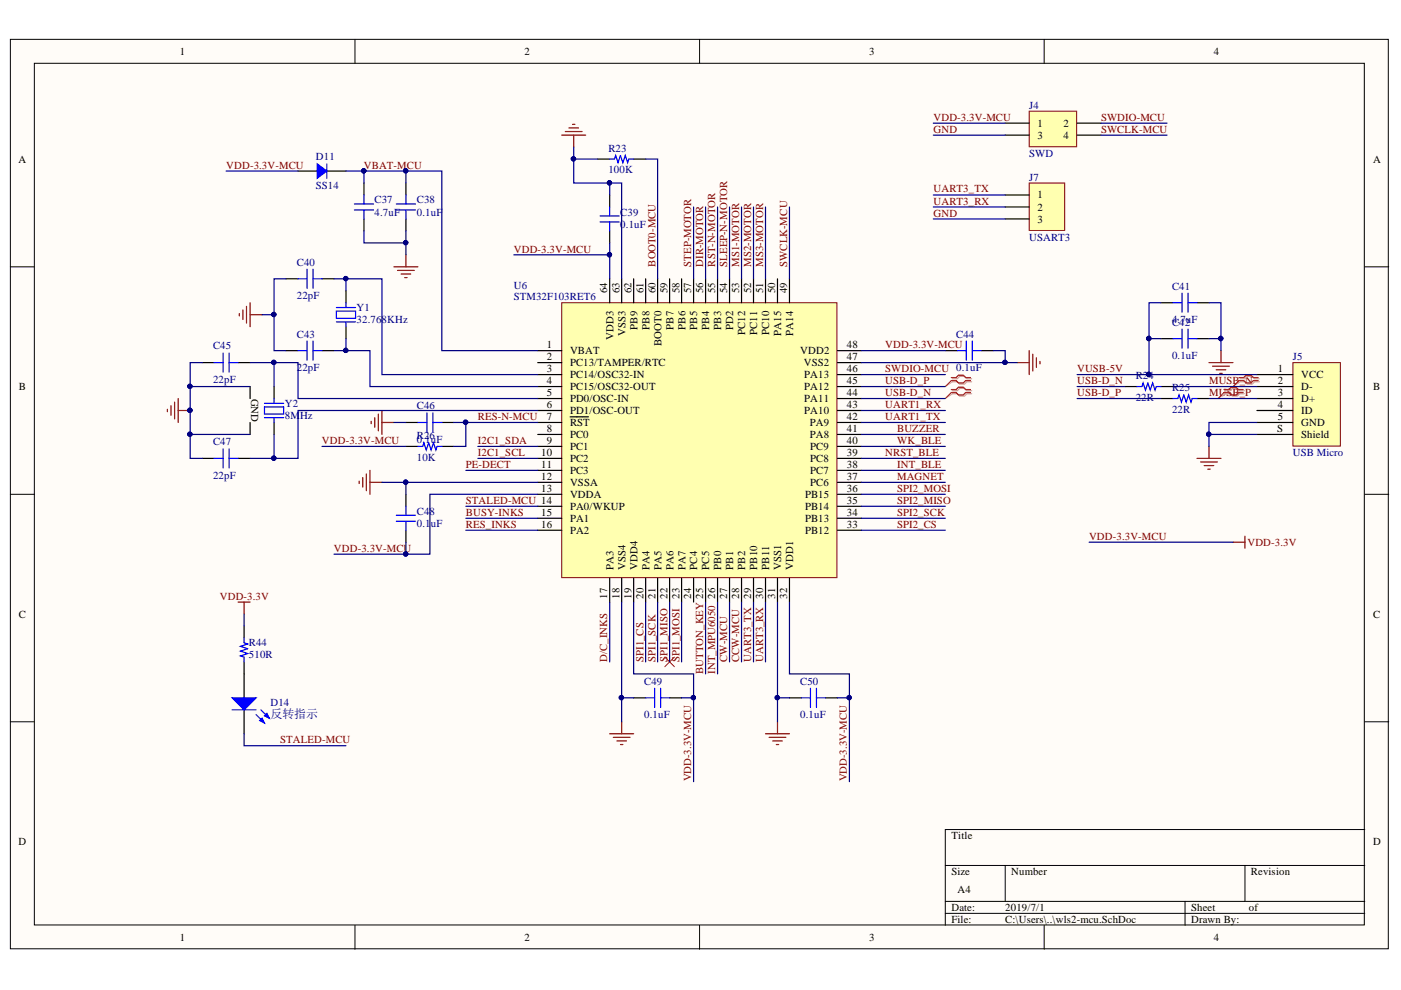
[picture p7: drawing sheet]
<svg xmlns="http://www.w3.org/2000/svg" width="297mm" height="210mm" viewBox="0 0 297 210" stroke-linecap="round" stroke-linejoin="round" font-family="sans-serif">
<defs><g id="words">
<text font-size="2.5" fill="#000080" x="57.3" y="152.3">反转指示</text>
<g font-size="2.3">
<text x="38.1" y="11.7">1</text>
<text x="111.2" y="11.7">2</text>
<text x="184.3" y="11.7">3</text>
<text x="257.4" y="11.7">4</text>
<text x="220" y="26.9">1</text>
<text x="220" y="29.4">3</text>
<text x="225.5" y="26.9">2</text>
<text x="225.5" y="29.4">4</text>
<text x="3.9" y="34.5">A</text>
<text x="291.1" y="34.5">A</text>
<text x="220" y="42.1">1</text>
<text x="220" y="44.7">2</text>
<text x="220" y="47.2">3</text>
<text x="128.7" y="62.2" transform="rotate(-90 128.7 62.2)">64</text>
<text x="131.3" y="62.2" transform="rotate(-90 131.3 62.2)">63</text>
<text x="133.9" y="62.2" transform="rotate(-90 133.9 62.2)">62</text>
<text x="136.4" y="62.2" transform="rotate(-90 136.4 62.2)">61</text>
<text x="139" y="62.2" transform="rotate(-90 139 62.2)">60</text>
<text x="141.5" y="62.2" transform="rotate(-90 141.5 62.2)">59</text>
<text x="144" y="62.2" transform="rotate(-90 144 62.2)">58</text>
<text x="146.6" y="62.2" transform="rotate(-90 146.6 62.2)">57</text>
<text x="149.1" y="62.2" transform="rotate(-90 149.1 62.2)">56</text>
<text x="151.6" y="62.2" transform="rotate(-90 151.6 62.2)">55</text>
<text x="154.2" y="62.2" transform="rotate(-90 154.2 62.2)">54</text>
<text x="156.7" y="62.2" transform="rotate(-90 156.7 62.2)">53</text>
<text x="159.3" y="62.2" transform="rotate(-90 159.3 62.2)">52</text>
<text x="161.8" y="62.2" transform="rotate(-90 161.8 62.2)">51</text>
<text x="164.3" y="62.2" transform="rotate(-90 164.3 62.2)">50</text>
<text x="166.9" y="62.2" transform="rotate(-90 166.9 62.2)">49</text>
<text x="132.6" y="71.3" transform="rotate(-90 132.6 71.3)">VSS3</text>
<text x="135.2" y="69.9" transform="rotate(-90 135.2 69.9)">PB9</text>
<text x="137.7" y="69.9" transform="rotate(-90 137.7 69.9)">PB8</text>
<text x="142.8" y="69.9" transform="rotate(-90 142.8 69.9)">PB7</text>
<text x="145.3" y="69.9" transform="rotate(-90 145.3 69.9)">PB6</text>
<text x="147.8" y="69.9" transform="rotate(-90 147.8 69.9)">PB5</text>
<text x="150.4" y="69.9" transform="rotate(-90 150.4 69.9)">PB4</text>
<text x="152.9" y="69.9" transform="rotate(-90 152.9 69.9)">PB3</text>
<text x="155.5" y="70" transform="rotate(-90 155.5 70)">PD2</text>
<text x="158" y="71.1" transform="rotate(-90 158 71.1)">PC12</text>
<text x="160.5" y="71.1" transform="rotate(-90 160.5 71.1)">PC11</text>
<text x="163.1" y="71.1" transform="rotate(-90 163.1 71.1)">PC10</text>
<text x="165.6" y="71.2" transform="rotate(-90 165.6 71.2)">PA15</text>
<text x="168.1" y="71.2" transform="rotate(-90 168.1 71.2)">PA14</text>
<text x="116" y="73.8">1</text>
<text x="116" y="76.4">2</text>
<text x="120.9" y="75.1">VBAT</text>
<text x="120.9" y="77.6">PC13/TAMPER/RTC</text>
<text x="130.1" y="72.1" transform="rotate(-90 130.1 72.1)">VDD3</text>
<text x="140.2" y="73.3" transform="rotate(-90 140.2 73.3)">BOOT0</text>
<text x="169.7" y="75.1">VDD2</text>
<text x="170.4" y="77.6">VSS2</text>
<text x="179.6" y="76.4">47</text>
<text x="179.6" y="73.8">48</text>
<text x="4" y="82.7">B</text>
<text x="116" y="78.9">3</text>
<text x="116" y="81.5">4</text>
<text x="116" y="84">5</text>
<text x="120.9" y="80.2">PC14/OSC32-IN</text>
<text x="120.9" y="82.7">PC15/OSC32-OUT</text>
<text x="170.5" y="82.7">PA12</text>
<text x="170.5" y="80.2">PA13</text>
<text x="179.6" y="84">44</text>
<text x="179.6" y="81.5">45</text>
<text x="179.6" y="78.9">46</text>
<text x="270.9" y="78.9">1</text>
<text x="270.9" y="81.5">2</text>
<text x="270.9" y="84">3</text>
<text x="275.9" y="80.2">VCC</text>
<text x="275.9" y="82.7">D-</text>
<text x="291.1" y="82.7">B</text>
<text x="53.3" y="84.5" transform="rotate(90 53.3 84.5)">GND</text>
<text x="116" y="86.5">6</text>
<text x="116" y="89.1">7</text>
<text x="120.9" y="85.3">PD0/OSC-IN</text>
<text x="120.9" y="87.8">PD1/OSC-OUT</text>
<text x="170.5" y="87.8">PA10</text>
<text x="170.5" y="85.3">PA11</text>
<text x="179.6" y="89.1">42</text>
<text x="179.6" y="86.5">43</text>
<text x="270.9" y="86.5">4</text>
<text x="270.9" y="89.1">5</text>
<text x="275.9" y="85.3">D+</text>
<text x="275.9" y="87.8">ID</text>
<text x="116" y="91.6">8</text>
<text x="116" y="94.1">9</text>
<text x="120.9" y="90.3">RST</text>
<text x="120.9" y="92.9">PC0</text>
<text x="120.9" y="95.4">PC1</text>
<text x="171.7" y="92.9">PA8</text>
<text x="171.7" y="90.3">PA9</text>
<text x="171.8" y="95.4">PC9</text>
<text x="179.6" y="94.1">40</text>
<text x="179.6" y="91.6">41</text>
<text x="270.8" y="91.6">S</text>
<text x="275.9" y="92.9">Shield</text>
<text x="275.9" y="90.3">GND</text>
<text x="114.8" y="96.7">10</text>
<text x="114.8" y="99.2">11</text>
<text x="114.8" y="101.7">12</text>
<text x="120.9" y="97.9">PC2</text>
<text x="120.9" y="100.5">PC3</text>
<text x="171.8" y="100.5">PC7</text>
<text x="171.8" y="97.9">PC8</text>
<text x="179.6" y="101.7">37</text>
<text x="179.6" y="99.2">38</text>
<text x="179.6" y="96.7">39</text>
<text x="114.8" y="104.4">13</text>
<text x="120.9" y="103">VSSA</text>
<text x="120.9" y="105.6">VDDA</text>
<text x="170.7" y="105.6">PB15</text>
<text x="171.8" y="103">PC6</text>
<text x="179.6" y="106.9">35</text>
<text x="179.6" y="104.4">36</text>
<text x="114.8" y="109.4">15</text>
<text x="114.8" y="112">16</text>
<text x="120.9" y="108.2">PA0/WKUP</text>
<text x="120.9" y="110.7">PA1</text>
<text x="120.9" y="113.2">PA2</text>
<text x="170.7" y="113.2">PB12</text>
<text x="170.7" y="110.7">PB13</text>
<text x="170.7" y="108.2">PB14</text>
<text x="179.6" y="112">33</text>
<text x="179.6" y="109.4">34</text>
<text x="130.1" y="120.8" transform="rotate(-90 130.1 120.8)">PA3</text>
<text x="132.6" y="120.8" transform="rotate(-90 132.6 120.8)">VSS4</text>
<text x="135.2" y="120.8" transform="rotate(-90 135.2 120.8)">VDD4</text>
<text x="137.7" y="120.8" transform="rotate(-90 137.7 120.8)">PA4</text>
<text x="140.2" y="120.8" transform="rotate(-90 140.2 120.8)">PA5</text>
<text x="142.8" y="120.8" transform="rotate(-90 142.8 120.8)">PA6</text>
<text x="145.3" y="120.8" transform="rotate(-90 145.3 120.8)">PA7</text>
<text x="147.8" y="120.8" transform="rotate(-90 147.8 120.8)">PC4</text>
<text x="150.4" y="120.8" transform="rotate(-90 150.4 120.8)">PC5</text>
<text x="152.9" y="120.8" transform="rotate(-90 152.9 120.8)">PB0</text>
<text x="155.5" y="120.8" transform="rotate(-90 155.5 120.8)">PB1</text>
<text x="158" y="120.8" transform="rotate(-90 158 120.8)">PB2</text>
<text x="160.5" y="120.8" transform="rotate(-90 160.5 120.8)">PB10</text>
<text x="163.1" y="120.8" transform="rotate(-90 163.1 120.8)">PB11</text>
<text x="165.6" y="120.8" transform="rotate(-90 165.6 120.8)">VSS1</text>
<text x="168.1" y="120.8" transform="rotate(-90 168.1 120.8)">VDD1</text>
<text x="4" y="131">C</text>
<text x="128.7" y="126.9" transform="rotate(-90 128.7 126.9)">17</text>
<text x="131.3" y="126.9" transform="rotate(-90 131.3 126.9)">18</text>
<text x="133.9" y="126.9" transform="rotate(-90 133.9 126.9)">19</text>
<text x="136.4" y="126.9" transform="rotate(-90 136.4 126.9)">20</text>
<text x="139" y="126.9" transform="rotate(-90 139 126.9)">21</text>
<text x="141.5" y="126.9" transform="rotate(-90 141.5 126.9)">22</text>
<text x="144" y="126.9" transform="rotate(-90 144 126.9)">23</text>
<text x="146.6" y="126.9" transform="rotate(-90 146.6 126.9)">24</text>
<text x="151.6" y="126.9" transform="rotate(-90 151.6 126.9)">26</text>
<text x="154.2" y="126.9" transform="rotate(-90 154.2 126.9)">27</text>
<text x="156.7" y="126.9" transform="rotate(-90 156.7 126.9)">28</text>
<text x="159.3" y="126.9" transform="rotate(-90 159.3 126.9)">29</text>
<text x="161.8" y="126.9" transform="rotate(-90 161.8 126.9)">30</text>
<text x="164.3" y="126.9" transform="rotate(-90 164.3 126.9)">31</text>
<text x="166.9" y="126.9" transform="rotate(-90 166.9 126.9)">32</text>
<text x="291.1" y="131">C</text>
<text x="3.9" y="179.2">D</text>
<text x="201.7" y="177.9">Title</text>
<text x="291.1" y="179.2">D</text>
<text x="201.7" y="185.6">Size</text>
<text x="214.4" y="185.6">Number</text>
<text x="265.2" y="185.6">Revision</text>
<text x="203" y="189.4">A4</text>
<text x="201.7" y="193.2">Date:</text>
<text x="201.7" y="195.7">File:</text>
<text x="213.1" y="193.2">2019/7/1</text>
<text x="213.1" y="195.7">C:\Users\..\wls2-mcu.SchDoc</text>
<text x="252.5" y="193.2">Sheet</text>
<text x="252.5" y="195.7">Drawn By:</text>
<text x="264.8" y="193.2">of</text>
<text x="38.1" y="199.5">1</text>
<text x="111.2" y="199.5">2</text>
<text x="184.3" y="199.5">3</text>
<text x="257.4" y="199.5">4</text>
</g>
<g font-size="2.3" fill="#000080">
<text x="218.2" y="23.1">J4</text>
<text x="67" y="34">D11</text>
<text x="129" y="32.2">R23</text>
<text x="218.2" y="33.2">SWD</text>
<text x="67" y="40">SS14</text>
<text x="129" y="36.8">100K</text>
<text x="218.2" y="38.3">J7</text>
<text x="79.4" y="43.1">C37</text>
<text x="79.4" y="45.7">4.7uF</text>
<text x="88.4" y="43.1">C38</text>
<text x="88.4" y="45.7">0.1uF</text>
<text x="131.5" y="45.7">C39</text>
<text x="131.5" y="48.2">0.1uF</text>
<text x="218.2" y="51">USART3</text>
<text x="62.9" y="56.4">C40</text>
<text x="62.9" y="63.5">22pF</text>
<text x="75.6" y="66">Y1</text>
<text x="108.9" y="61.2">U6</text>
<text x="108.9" y="63.7">STM32F103RET6</text>
<text x="248.5" y="61.4">C41</text>
<text x="62.9" y="71.6">C43</text>
<text x="75.6" y="68.5">32.768KHz</text>
<text x="202.7" y="71.6">C44</text>
<text x="248.5" y="68.5">4.7uF</text>
<text x="248.5" y="69">C42</text>
<text x="45.2" y="74.1">C45</text>
<text x="248.5" y="76.1">0.1uF</text>
<text x="274.1" y="76.4">J5</text>
<text x="45.2" y="81.2">22pF</text>
<text x="62.9" y="78.7">22pF</text>
<text x="240.8" y="80.4">R24</text>
<text x="248.5" y="83">R25</text>
<text x="60.4" y="86.3">Y2</text>
<text x="60.4" y="88.8">8MHz</text>
<text x="88.4" y="86.8">C46</text>
<text x="240.8" y="85">22R</text>
<text x="248.5" y="87.5">22R</text>
<text x="45.2" y="94.4">C47</text>
<text x="88.4" y="93.9">0.1uF</text>
<text x="88.4" y="93.1">R26</text>
<text x="45.2" y="101.5">22pF</text>
<text x="88.4" y="97.7">10K</text>
<text x="274.1" y="96.7">USB Micro</text>
<text x="88.4" y="109.2">C48</text>
<text x="88.4" y="111.7">0.1</text>
<text x="91.3" y="111.7">uF</text>
<text x="52.8" y="137.1">R44</text>
<text x="52.8" y="139.6">510R</text>
<text x="57.3" y="149.7">D14</text>
<text x="136.6" y="145.2">C49</text>
<text x="169.7" y="145.2">C50</text>
<text x="136.6" y="152.3">0.1uF</text>
<text x="169.7" y="152.3">0.1uF</text>
</g>
<g font-size="2.3" fill="#800000">
<text x="197.9" y="28.1">GND</text>
<text x="197.9" y="25.6">VDD-3.3V-MCU</text>
<text x="233.4" y="25.6">SWDIO-MCU</text>
<text x="233.4" y="28.1">SWCLK-MCU</text>
<text x="48" y="35.7">VDD-3.3V-MCU</text>
<text x="77.1" y="35.7">VBAT-MCU</text>
<text x="197.9" y="40.8">UART3_TX</text>
<text x="197.9" y="43.4">UART3_RX</text>
<text x="197.9" y="46">GND</text>
<text x="108.9" y="53.6">VDD-3.3V-MCU</text>
<text x="139" y="56.6" transform="rotate(-90 139 56.6)">BOOT0-MCU</text>
<text x="146.6" y="56.6" transform="rotate(-90 146.6 56.6)">STEP-MOTOR</text>
<text x="149.1" y="56.6" transform="rotate(-90 149.1 56.6)">DIR-MOTOR</text>
<text x="151.6" y="56.6" transform="rotate(-90 151.6 56.6)">RST-N-MOTOR</text>
<text x="154.2" y="56.6" transform="rotate(-90 154.2 56.6)">SLEEP-N-MOTOR</text>
<text x="156.7" y="56.6" transform="rotate(-90 156.7 56.6)">MS1-MOTOR</text>
<text x="159.3" y="56.6" transform="rotate(-90 159.3 56.6)">MS2-MOTOR</text>
<text x="161.8" y="56.6" transform="rotate(-90 161.8 56.6)">MS3-MOTOR</text>
<text x="166.9" y="56.6" transform="rotate(-90 166.9 56.6)">SWCLK-MCU</text>
<text x="187.7" y="73.8">VDD-3.3V-MCU</text>
<text x="187.7" y="78.9">SWDIO-MCU 0.1uF</text>
<text x="187.7" y="81.5">USB-D_P</text>
<text x="187.7" y="84">USB-D_N</text>
<text x="228.4" y="78.9">VUSB-5V</text>
<text x="228.4" y="84">USB-D_P</text>
<text x="228.4" y="81.5">USB-D_N</text>
<text x="256.4" y="81.5">MUSB_N</text>
<text x="256.4" y="84">MUSB_P</text>
<text x="101.3" y="89.1">RES-N-MCU</text>
<text x="187.7" y="86.5">UART1_RX</text>
<text x="187.7" y="89.1">UART1_TX</text>
<text x="68.3" y="94.1">VDD-3.3V-MCU</text>
<text x="101.3" y="94.1">I2C1_SDA</text>
<text x="190.2" y="91.6">BUZZER</text>
<text x="190.2" y="94.1">WK_BLE</text>
<text x="98.8" y="99.2">PE-DECT</text>
<text x="101.3" y="96.7">I2C1_SCL</text>
<text x="187.7" y="96.7">NRST_BLE</text>
<text x="190.2" y="99.2">INT_BLE</text>
<text x="190.2" y="101.7">MAGNET</text>
<text x="98.8" y="106.9">STALED-MCU 14</text>
<text x="190.2" y="104.4">SPI2_MOSI</text>
<text x="190.2" y="106.9">SPI2_MISO</text>
<text x="98.8" y="112">RES_INKS</text>
<text x="98.8" y="109.4">BUSY-INKS</text>
<text x="190.2" y="109.4">SPI2_SCK</text>
<text x="190.2" y="112">SPI2_CS</text>
<text x="70.8" y="117">VDD-3.3V-MCU</text>
<text x="230.9" y="114.5">VDD-3.3V-MCU</text>
<text x="264.5" y="115.8">VDD-3.3V</text>
<text x="46.6" y="127.2">VDD-3.3V</text>
<text x="128.7" y="140.3" transform="rotate(-90 128.7 140.3)">D/C_INKS</text>
<text x="136.4" y="140.3" transform="rotate(-90 136.4 140.3)">SPI1_CS</text>
<text x="139" y="140.3" transform="rotate(-90 139 140.3)">SPI1_SCK</text>
<text x="141.5" y="140.3" transform="rotate(-90 141.5 140.3)">SPI1_MISO</text>
<text x="144" y="140.3" transform="rotate(-90 144 140.3)">SPI1_MOSI</text>
<text x="149.1" y="142.9" transform="rotate(-90 149.1 142.9)">BUTTON_KEY 25</text>
<text x="151.6" y="142.9" transform="rotate(-90 151.6 142.9)">INT_MPU6050</text>
<text x="154.2" y="140.3" transform="rotate(-90 154.2 140.3)">CW-MCU</text>
<text x="156.7" y="140.3" transform="rotate(-90 156.7 140.3)">CCW-MCU</text>
<text x="159.3" y="140.3" transform="rotate(-90 159.3 140.3)">UART3_TX</text>
<text x="161.8" y="140.3" transform="rotate(-90 161.8 140.3)">UART3_RX</text>
<text x="59.4" y="157.6">STALED-MCU</text>
<text x="146.6" y="165.7" transform="rotate(-90 146.6 165.7)">VDD-3.3V-MCU</text>
<text x="179.6" y="165.7" transform="rotate(-90 179.6 165.7)">VDD-3.3V-MCU</text>
</g>
</g></defs>
<g fill="#fffcf8" stroke="#000" stroke-width=".21">
<path d="M2.2 8.3h292.1v192.9h-292.1z"/>
<path d="M7.3 13.4h282v182.7h-282z"/>
</g>
<g fill="none" stroke="#000" stroke-width=".21">
<path d="M75.3 8.3v5.1M148.3 8.3v5.1M221.4 8.3v5.1M2.2 56.6h5.1M289.4 56.6h5M2.2 104.8h5.1M289.4 104.8h5M2.2 153h5.1M289.4 153h5M289.4 175.9h-89v20.3M75.3 196.2v5.1M148.3 196.2v5.1"/>
<path d="M200.4 183.5h89M200.4 191.1h89M200.4 193.7h89M213.1 183.5v7.6M221.4 196.2v5.1M251.2 191.1v5.1M264 183.5v7.6"/>
</g>
<path d="M119.1 64.2h58.3v58.3h-58.3z" fill="#ffffb0" stroke="#800000" stroke-width=".21"/>
<g fill="none" stroke="#000" stroke-width=".25">
<path d="M63.2 36.3h4.1M69.3 36.3h4.1M126.7 33.7h2.6M134.3 33.7h2.6M60.6 59.1h2.6M68.3 59.1h2.5M129.3 41.3v2.6M129.3 49v2.5M129.3 59.1v5.1M131.8 59.1v5.1M134.3 59.1v5.1M136.9 59.1v5.1"/>
<path d="M139.4 59.1v5.1M142 59.1v5.1M144.5 59.1v5.1M147.1 59.1v5.1M149.6 59.1v5.1M152.1 59.1v5.1M154.7 59.1v5.1M157.2 59.1v5.1M159.8 59.1v5.1M162.3 59.1v5.1M164.8 59.1v5.1M167.4 59.1v5.1"/>
<path d="M42.9 76.9h2.5M50.5 76.9h2.5M60.6 74.3h2.6M68.3 74.3h2.5M73.4 61.7v2.5M73.4 69.3v2.5M114 74.3h5.1M114 76.9h5.1M114 79.4h5.1M177.5 74.3h5.1M177.5 76.9h5.1M177.5 79.4h5.1"/>
<path d="M200.4 74.3h2.6M208 74.3h2.6M42.9 97.2h2.5M50.5 97.2h2.5M53 82v2.5M53 89.6v2.5M58.1 82v2.5M58.1 89.6v2.5M86.1 89.6h2.5M86.1 94.7h2.5M93.7 89.6h2.5M93.7 94.7h2.5"/>
<path d="M114 82h5.1M114 84.5h5.1M114 87h5.1M114 89.6h5.1M114 92.1h5.1M114 94.7h5.1M114 97.2h5.1M114 99.7h5.1M120.9 88.4h2.5M123.5 88.4h1.3M177.5 82h5.1M177.5 84.5h5.1"/>
<path d="M177.5 87h5.1M177.5 89.6h5.1M177.5 92.1h5.1M177.5 94.7h5.1M177.5 97.2h5.1M177.5 99.7h5.1M86.1 104.8v2.5M86.1 112.4v2.6M114 102.3h5.1M114 104.8h5.1M114 107.3h5.1M114 109.9h5.1"/>
<path d="M114 112.4h5.1M177.5 102.3h5.1M177.5 104.8h5.1M177.5 107.3h5.1M177.5 109.9h5.1M177.5 112.4h5.1M129.3 122.6v5.1M131.8 122.6v5.1M134.3 122.6v5.1M136.9 122.6v5.1M139.4 122.6v5.1M142 122.6v5.1"/>
<path d="M144.5 122.6v5.1M147.1 122.6v5.1M149.6 122.6v5.1M152.1 122.6v5.1M154.7 122.6v5.1M157.2 122.6v5.1M159.8 122.6v5.1M162.3 122.6v5.1M164.8 122.6v5.1M167.4 122.6v5.1M134.3 148h2.6M142 148h2.5"/>
<path d="M167.4 148h2.5M175 148h2.5"/>
</g>
<g fill="none" stroke="#00f" stroke-width=".25">
<path d="M69.3 34.7v3.1M129.3 33.7h1l.2-.7 .5 1.5 .6-1.5 .5 1.5 .5-1.5 .5 1.5 .2-.8h1M63.2 59.1h1.9M65.1 57.1v4M66.4 59.1h1.9M66.4 57.1v4M127.2 45.8h4.1M127.2 47.1h4.1M129.3 43.9v1.9M129.3 47.1v1.9M45.4 76.9h1.9M47.3 74.9v4"/>
<path d="M48.6 76.9h1.9M48.6 74.9v4M63.2 74.3h1.9M65.1 72.3v4.1M66.4 72.3v4.1M66.4 74.3h1.9M71.3 66h4.1v1.5h-4.1zM71.3 65.2h4.1M71.3 68.3h4.1M73.4 64.2v1M73.4 68.3v1M203 74.3h1.9"/>
<path d="M204.9 72.3v4.1M206.1 74.3h1.9M206.1 72.3v4.1M45.4 97.2h1.9M47.3 95.2v4M48.6 95.2v4M48.6 97.2h1.9M56.1 86.3h4v1.5h-4zM56.1 88.6h4M56.1 85.5h4M58.1 84.5v1M58.1 88.6v1"/>
<path d="M88.6 94.7h1l.3-.8 .5 1.5 .5-1.5 .5 1.5 .5-1.5 .5 1.5 .3-.7h1M88.6 89.6h1.9M90.5 87.5v4.1M91.8 89.6h1.9M91.8 87.5v4.1M84 109.2h4.1M84 110.5h4.1M86.1 107.3v1.9M86.1 110.5v1.9M136.9 148h1.9M138.8 145.9v4.1M140.1 148h1.9"/>
<path d="M140.1 145.9v4.1M169.9 148h1.9M171.8 145.9v4.1M173.1 148h1.9M173.1 145.9v4.1"/>
</g>
<g fill="none" stroke="#800000" stroke-width=".25">
<path d="M119.1 28.7h5.1M119.9 27.9h3.5M120.6 27.1h2.1M121.4 26.4h.5M121.6 28.7v2.5M50.7 66.5v.5M51.5 65.7v2M52.3 65v3.5M53 64.2v5.1M53 66.7h2.6M215.7 76.9h2.5M218.2 74.3v5.1"/>
<path d="M219 75.1v3.6M219.7 75.9v2M220.5 76.6v.5M35.5 86.8v.5M36.3 86v2.1M37 85.3v3.5M37.8 84.5v5.1M37.8 87h2.5M78.4 99.7v5.1M78.7 89.3v.5M79.5 88.6v2M80.2 87.8v3.6"/>
<path d="M81 87v5.1M81 89.6h2.5M76.2 102v.5M76.9 101.3v2M77.7 100.5v3.5M78.4 102.3h2.6M129.3 155.6h5M130 156.3h3.6M130.8 157.1h2M131.6 157.9h.5M131.8 153v2.6M162.3 155.6h5.1"/>
<path d="M163.1 156.3h3.5M163.8 157.1h2.1M164.6 157.9h.5M164.8 153v2.6"/>
</g>
<circle cx="40.3" cy="87" r=".47" fill="#000080" stroke="#000080" stroke-width=".21"/>
<path d="M67.3 34.7l2 1.6-2 1.5z" fill="#00f"/>
<path d="M67.3 34.7l2 1.6-2 1.5zM84 43.2h4.1M84 44.5h4.1M86.1 41.3v1.9M86.1 44.5v1.9" fill="none" stroke="#00f" stroke-width=".25"/>
<path d="M86.1 38.8v2.5M86.1 46.4v2.6" fill="none" stroke="#000" stroke-width=".25"/>
<path d="M83.5 56.6h5.1M84.3 57.3h3.5M85 58.1h2.1M85.8 58.9h.5M86.1 54v2.6" fill="none" stroke="#800000" stroke-width=".25"/>
<circle cx="77.1" cy="36.2" r=".46" fill="#000080" stroke="#000080" stroke-width=".21"/>
<path d="M274.1 76.9h10.1v17.7h-10.1z" fill="#ffffb0" stroke="#800000" stroke-width=".21"/>
<g fill="none" stroke="#000" stroke-width=".25">
<path d="M77.2 38.8v2.5M77.2 46.4v2.6M246.2 64.2h2.5M246.2 71.8h2.5M253.8 64.2h2.5M253.8 71.8h2.5M266.5 79.4h7.6M238.5 82h2.6M246.2 82h2.5M246.2 84.5h2.5M253.8 84.5h2.5M266.5 92.1h7.6"/>
<path d="M266.5 82h7.6M266.5 84.5h7.6M266.5 87h7.6M266.5 89.6h7.6M51.8 142.9v5.1M51.8 150.5v5.1"/>
</g>
<g fill="none" stroke="#00f" stroke-width=".25">
<path d="M75.1 44.5h4.1M75.1 43.2h4.1M77.2 41.3v1.9M77.2 44.5v1.9M248.7 64.2h1.9M248.7 71.8h1.9M250.6 62.2v4M250.6 69.8v4M251.9 64.2h1.9M251.9 62.2v4M251.9 69.8v4M251.9 71.8h1.9"/>
<path d="M241.1 82h1l.3-.8 .5 1.5 .5-1.5 .5 1.5 .5-1.5 .5 1.5 .2-.7h1.1M248.7 84.5h1l.3-.8 .5 1.6 .5-1.6 .5 1.6 .5-1.6 .5 1.6 .3-.8h1"/>
</g>
<path d="M256.3 76.9h5.1M257.1 77.6h3.5M257.9 78.4h2M258.6 79.2h.5M258.9 74.3v2.6M253.8 97.2h5.1M254.6 98h3.5M255.3 98.7h2M256.1 99.5h.5M256.3 94.7v2.5M261.4 115h2.6M264 113.7v2.5" fill="none" stroke="#800000" stroke-width=".25"/>
<path d="M201.9 82.8h1.1l.5-.5h1l.5 .5h1M201.9 83.5h1.1l.5 .5h1l.5-.5h1M201.9 80.3h1.1l.5-.5h1l.5 .5h1M201.9 80.9h1.1l.5 .6h1l.5-.6h1M259.8 82.8h1l.5-.5h1l.5 .5h1M259.8 83.5h1l.5 .5h1l.5-.5h1M262.9 80.3h1.1l.5-.5h1l.5 .5h1M262.9 80.9h1.1l.5 .6h1l.5-.6h1" fill="none" stroke="#d0a19e" stroke-width=".25"/>
<path d="M201.9 83.5l-1.5 1M201.9 80.9l-1.5 1.1M259.8 83.5l-1.6 1M262.9 80.9l-1.5 1.1" fill="none" stroke="#d0a19e" stroke-width=".21"/>
<path d="M201.7 82.6h1l.5-.5h1l.5 .5h1.1M201.7 83.2h1l.5 .5h1l.5-.5h1.1M201.7 80.1h1l.5-.6h1l.5 .6h1.1M201.7 80.7h1l.5 .5h1l.5-.5h1.1M259.5 82.6h1l.5-.5h1l.6 .5h1M259.5 83.2h1l.5 .5h1l.6-.5h1M262.7 80.1h1l.5-.6h1l.5 .6h1M262.7 80.7h1l.5 .5h1l.5-.5h1" fill="none" stroke="#f00" stroke-width=".25"/>
<path d="M201.7 83.2l-1.3 1.3M201.7 80.7l-1.3 1.3M259.5 83.2l-1.3 1.3M262.7 80.7l-1.3 1.3M141 139.3l2 2.1M143 139.3l-2 2.1" fill="none" stroke="#f00" stroke-width=".21"/>
<path d="M49.2 148h5.1l-2.5 2.5z" fill="#00f"/>
<path d="M49.2 148h5.1l-2.5 2.5zM54.3 151.5l1.8 1.8M55.3 150.5l1.8 1.8" fill="none" stroke="#00f" stroke-width=".25"/>
<path d="M55.1 152.8l.5-.5 .5 1z" fill="#00f"/>
<path d="M55.1 152.8l.5-.5 .5 1z" fill="none" stroke="#00f" stroke-width=".25"/>
<path d="M56.1 151.8l.5-.5 .5 1z" fill="#00f"/>
<path d="M51.8 135.3v1l.7 .2-1.5 .5 1.5 .6-1.5 .5 1.5 .5-1.5 .5 .8 .2v1M49.2 150.5h5.1M56.1 151.8l.5-.5 .5 1z" fill="none" stroke="#00f" stroke-width=".25"/>
<path d="M51.8 132.7v2.6M51.8 140.3v2.6" fill="none" stroke="#000" stroke-width=".25"/>
<path d="M50.5 127.7h2.5M51.8 127.7v2.5" fill="none" stroke="#800000" stroke-width=".25"/>
<path d="M218.2 23.6h10.1v7.5h-10.1z" fill="#ffffb0" stroke="#800000" stroke-width=".21"/>
<path d="M213.1 26.1h5.1M213.1 28.7h5.1M228.4 26.1h5.1M228.4 28.7h5.1" fill="none" stroke="#000" stroke-width=".25"/>
<g fill="none" stroke="#000080" stroke-width=".25">
<path d="M47.9 36.3h15.3M73.4 36.3h12.7v2.5M77.2 36.3v2.5M86.1 36.3h7.6v38h20.3M121.6 33.7h5.1M129.3 38.8v2.5M136.9 33.7h2.5v25.4M233.5 28.7h13.9M233.5 26.1h13.9M60.6 59.1h-2.5v7.6h-2.5M70.8 59.1h2.6v2.6M73.4 59.1h7.6v20.3h33"/>
<path d="M77.2 49v2.5h8.9M86.1 49v5M108.9 54h20.4M147.1 43.9v15.2M149.6 43.9v15.2M152.1 43.9v15.2M154.7 43.9v15.2M157.2 43.9v15.2M159.8 43.9v15.2M162.3 43.9v15.2M167.4 43.9v15.2M42.9 76.9h-2.6v5.1h12.7"/>
<path d="M58.1 66.7v7.6h2.5M58.1 76.9v5.1M73.4 71.8v2.5h-2.6M73.4 74.3h5v7.7h35.6M182.6 76.9h30.5M182.6 79.4h17.8M182.6 74.3h17.8M210.6 74.3h2.5v2.6h2.6M228.4 79.4h38.1M246.2 71.8h-2.6v7.6M246.2 64.2h-2.6v7.6M256.3 71.8h2.6v2.5"/>
<path d="M256.3 64.2h2.6v7.6M40.3 82v10.1M53 92.1h-12.7v5.1h2.6M58.1 92.1v5.1M68.3 94.7h17.8M83.5 89.6h2.6M98.8 89.6v5.1h-2.6M98.8 99.7h15.2M182.6 89.6h17.8M182.6 82h17.8M182.6 84.5h17.8M182.6 87h17.8"/>
<path d="M182.6 99.7h17.8M182.6 97.2h17.8M182.6 92.1h17.8M182.6 94.7h17.8M228.4 82h10.1M228.4 84.5h17.8M248.7 82h17.8M256.3 84.5h10.2M266.5 92.1h-10.2v2.6M266.5 89.6h-10.2v2.5M81 102.3h5.1v2.5M86.1 102.3h27.9"/>
<path d="M86.1 115v2.5M98.8 109.9h15.2M98.8 107.3h15.2M98.8 112.4h15.2M182.6 102.3h17.8M182.6 109.9h17.8M182.6 107.3h17.8M182.6 104.8h17.8M182.6 112.4h17.8M230.9 115h30.5M51.8 130.2v2.5M129.3 127.7v12.6"/>
<path d="M134.3 127.7v15.2h12.8v5.1M136.9 127.7v12.6M139.4 127.7v12.6M142 127.7v12.6M144.5 127.7v12.6M149.6 127.7v15.2M152.1 127.7v15.2M159.8 127.7v12.6M162.3 127.7v12.6M167.4 127.7v15.2h12.7v5.1M51.8 155.6v2.5h21.6M131.8 148h2.5"/>
<path d="M144.5 148h2.6v17.7M164.8 148h2.6M177.5 148h2.6v17.7"/>
</g>
<g fill="#000080" stroke="#000080" stroke-width=".21">
<circle cx="73.3" cy="59.1" r=".46"/>
<circle cx="73.3" cy="74.3" r=".46"/>
<circle cx="58.1" cy="66.7" r=".46"/>
<circle cx="40.3" cy="81.9" r=".46"/>
<circle cx="40.3" cy="92.1" r=".46"/>
<circle cx="40.3" cy="87" r=".47"/>
<circle cx="98.7" cy="89.5" r=".46"/>
<circle cx="58.1" cy="76.8" r=".46"/>
<circle cx="58.1" cy="97.1" r=".46"/>
<circle cx="86" cy="102.2" r=".46"/>
<circle cx="131.7" cy="147.9" r=".46"/>
<circle cx="147" cy="147.9" r=".46"/>
<circle cx="164.8" cy="147.9" r=".46"/>
<circle cx="180" cy="147.9" r=".46"/>
<circle cx="213.1" cy="76.8" r=".46"/>
<circle cx="129.2" cy="38.8" r=".46"/>
<circle cx="121.6" cy="33.7" r=".46"/>
<circle cx="86" cy="51.4" r=".46"/>
<circle cx="86" cy="36.2" r=".46"/>
<circle cx="256.3" cy="92.1" r=".46"/>
<circle cx="243.6" cy="71.8" r=".47"/>
<circle cx="243.6" cy="79.4" r=".47"/>
<circle cx="258.8" cy="71.8" r=".46"/>
<circle cx="86" cy="117.5" r=".46"/>
<circle cx="129.2" cy="54" r=".46"/>
<circle cx="77.1" cy="36.2" r=".46"/>
</g>
<path d="M218.2 38.8h7.5v10.1h-7.5z" fill="#ffffb0" stroke="#800000" stroke-width=".21"/>
<path d="M213.1 41.3h5.1M213.1 43.9h5.1M213.1 46.4h5.1" fill="none" stroke="#000" stroke-width=".25"/>
<g fill="none" stroke="#000080" stroke-width=".25">
<path d="M121.6 31.2v7.6h10.2v20.3M197.9 28.7h15.2M197.9 26.1h15.2M129.3 51.5v7.6M197.9 41.3h15.2M197.9 43.9h15.2M197.9 46.4h15.2M53 76.9h10.2v7.6h50.8M96.2 89.6h17.8M101.3 97.2h12.7M101.3 94.7h12.7M114 87h-50.8v10.2h-10.2"/>
<path d="M114 104.8h-22.9v12.7h-20.3M131.8 127.7v25.3M154.7 127.7v12.6M157.2 127.7v12.6M164.8 127.7v25.3"/>
</g>
<g fill="#000080" stroke="#000080" stroke-width=".21">
<circle cx="58.1" cy="97.1" r=".46"/>
<circle cx="58.1" cy="76.8" r=".46"/>
<circle cx="86" cy="117.5" r=".46"/>
<circle cx="98.7" cy="89.5" r=".46"/>
<circle cx="129.2" cy="38.8" r=".46"/>
<circle cx="121.6" cy="33.7" r=".46"/>
<circle cx="129.2" cy="54" r=".46"/>
<circle cx="131.7" cy="147.9" r=".46"/>
<circle cx="164.8" cy="147.9" r=".46"/>
</g>
<use href="#words"/>
</svg>
